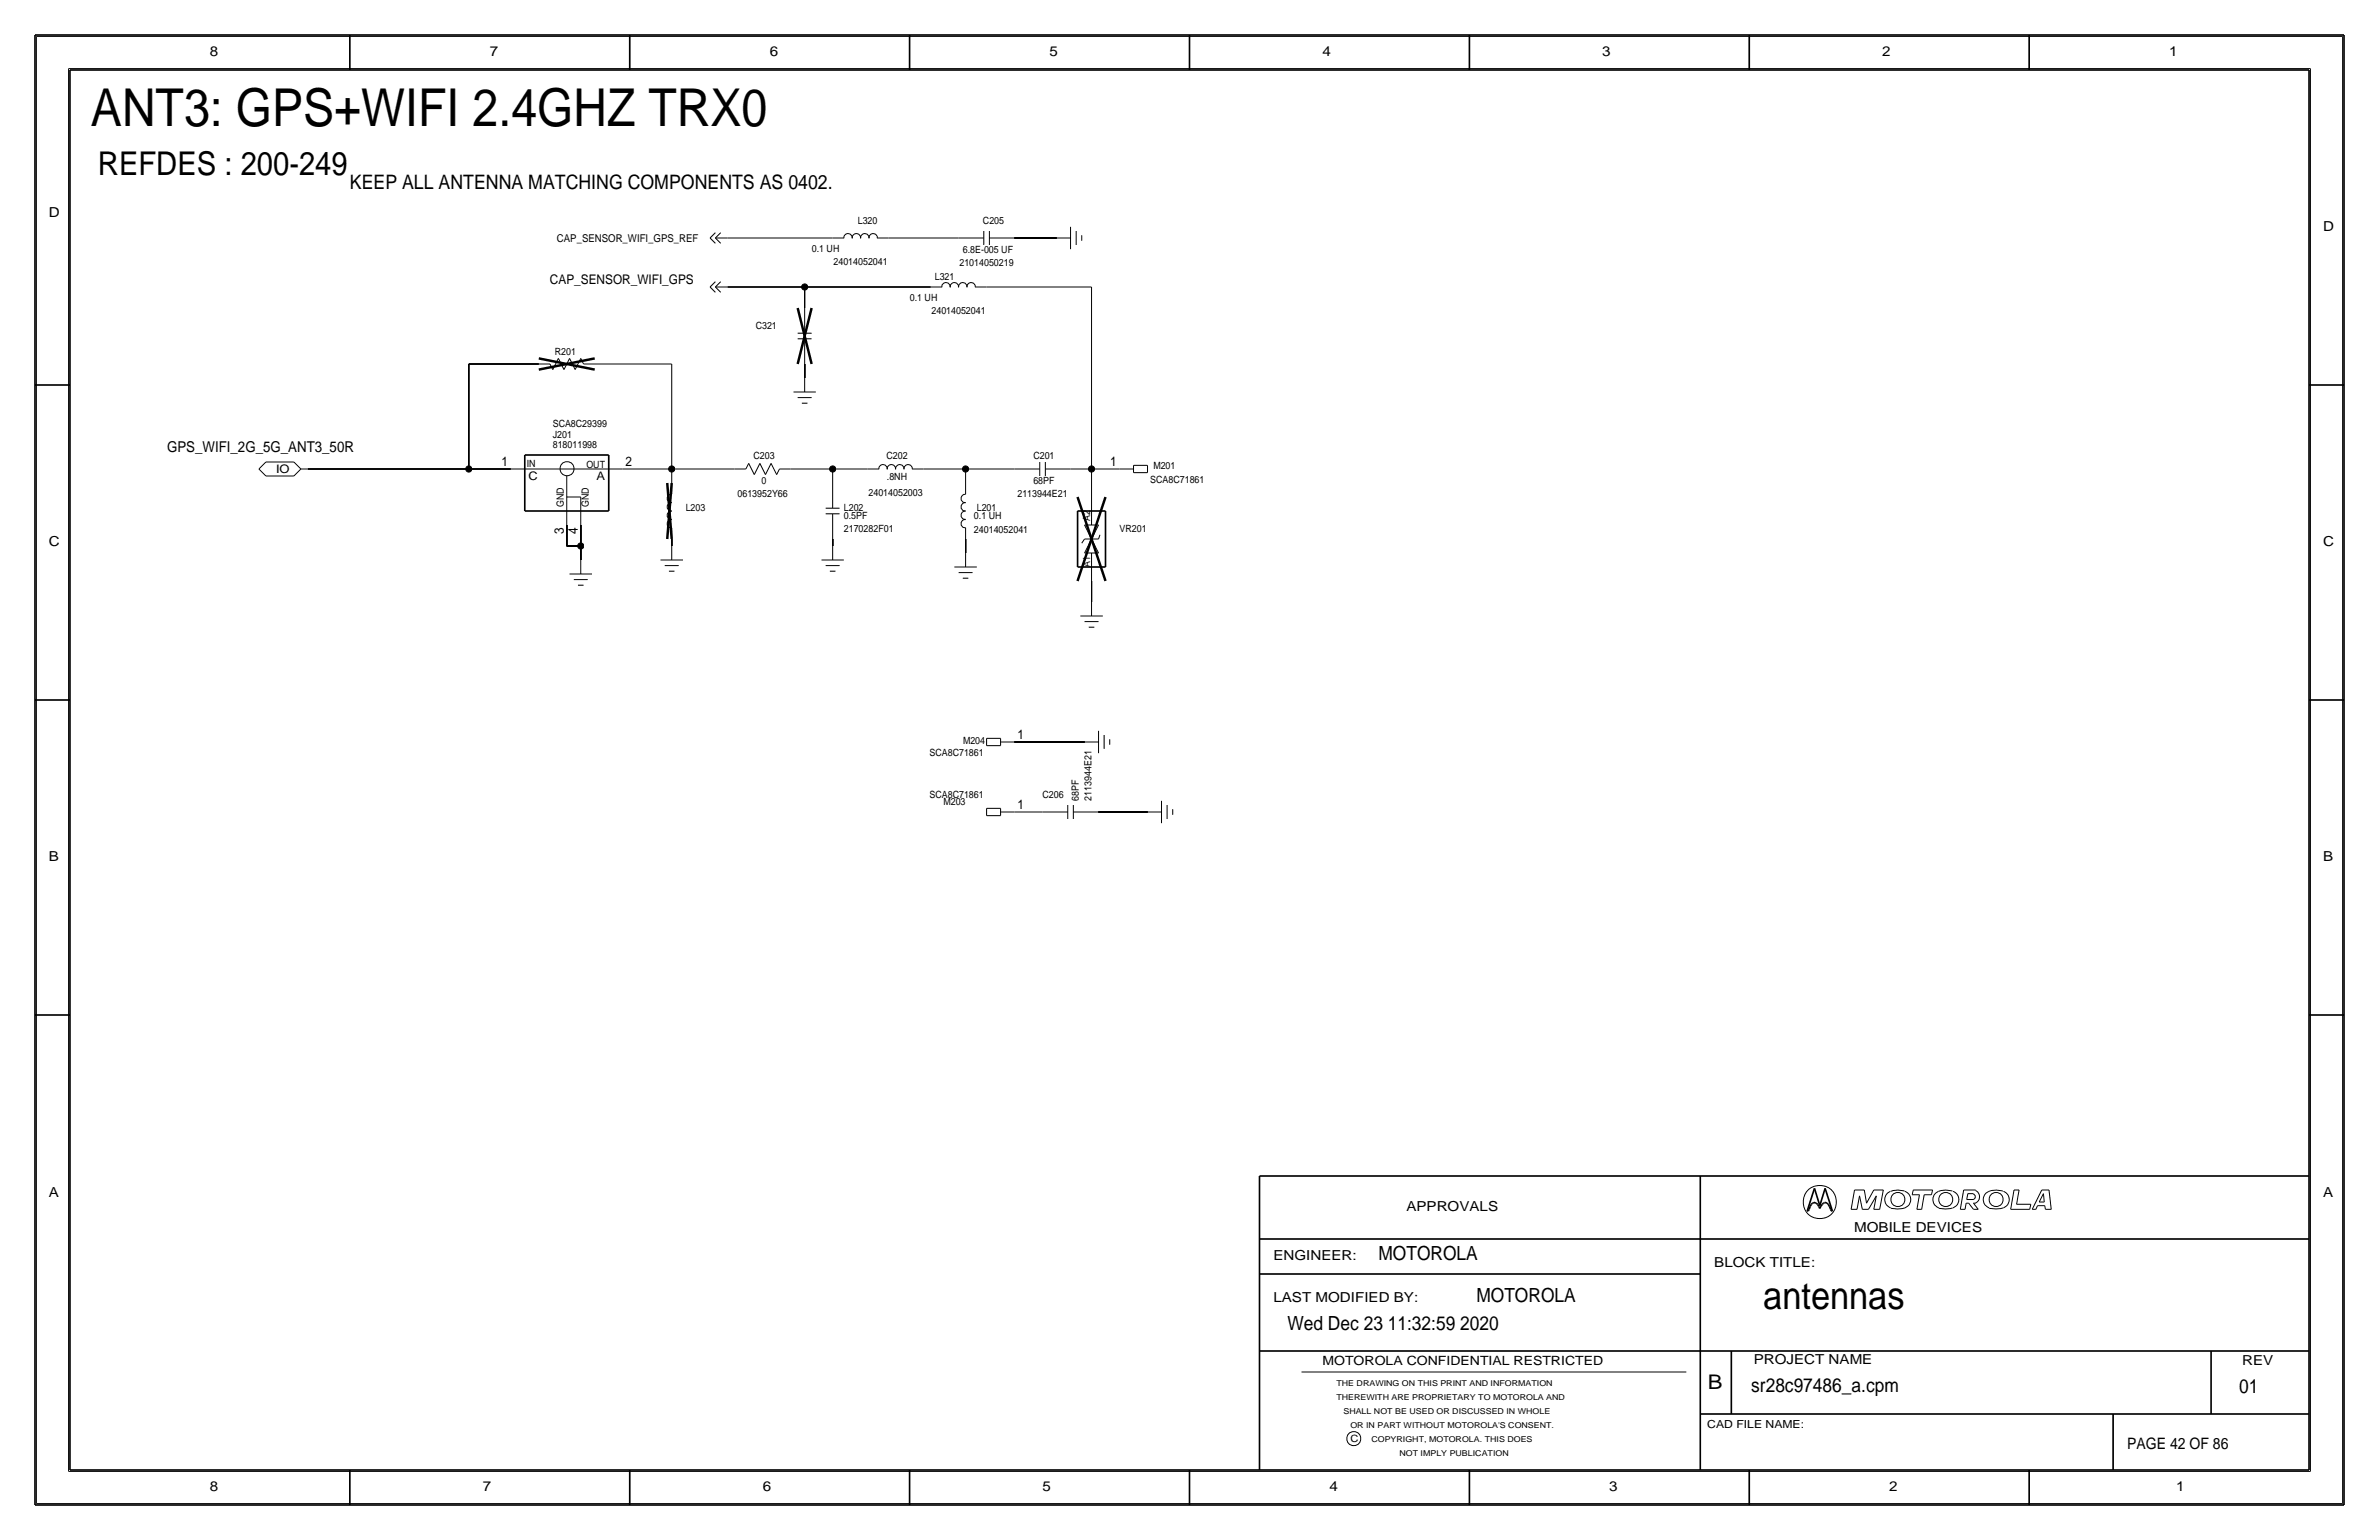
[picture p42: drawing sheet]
<svg xmlns="http://www.w3.org/2000/svg" width="432mm" height="279mm" viewBox="0 0 432 279" stroke-linecap="round" stroke-linejoin="round" font-family="sans-serif">
<defs><g id="words">
<text font-size="9.5" x="16.5" y="22.9">ANT3: GPS+WIFI 2.4GHZ TRX0</text>
<text font-size="7" x="320" y="237.5">antennas</text>
<text font-size="5.9" x="17.8" y="31.8">REFDES : 200-249</text>
<text font-size="3.7" x="310" y="252.1">B</text>
<text font-size="3.6" x="63.5" y="34.3">KEEP ALL ANTENNA MATCHING COMPONENTS AS 0402.</text>
<g font-size="3.5">
<text x="250.2" y="228.6">MOTOROLA</text>
<text x="268" y="236.2">MOTOROLA</text>
<text x="233.7" y="241.3">Wed Dec 23 11:32:59 2020</text>
<text x="317.9" y="252.6">sr28c97486_a.cpm</text>
<text x="406.4" y="252.7">01</text>
</g>
<text font-size="2.9" x="386.1" y="262.9">PAGE 42 OF 86</text>
<text font-size="2.7" x="30.3" y="82">GPS_WIFI_2G_5G_ANT3_50R</text>
<g font-size="2.5">
<text x="38.1" y="10.2">8</text>
<text x="88.9" y="10.2">7</text>
<text x="139.7" y="10.2">6</text>
<text x="190.5" y="10.2">5</text>
<text x="240" y="10.2">4</text>
<text x="290.8" y="10.2">3</text>
<text x="341.6" y="10.2">2</text>
<text x="393.7" y="10.2">1</text>
<text x="8.9" y="39.4">D</text>
<text x="421.6" y="41.9">D</text>
<text x="8.9" y="99.1">C</text>
<text x="421.6" y="99.1">C</text>
<text x="8.9" y="156.2">B</text>
<text x="421.6" y="156.2">B</text>
<text x="8.9" y="217.2">A</text>
<text x="255.3" y="219.7">APPROVALS</text>
<text x="421.6" y="217.2">A</text>
<text x="336.5" y="223.5">MOBILE DEVICES</text>
<text x="231.1" y="228.6">ENGINEER:</text>
<text x="311.1" y="229.9">BLOCK TITLE:</text>
<text x="231.1" y="236.2">LAST MODIFIED BY:</text>
<text x="318.3" y="247.5">PROJECT NAME</text>
<text x="407" y="247.6">REV</text>
<text x="38.1" y="270.5">8</text>
<text x="87.6" y="270.5">7</text>
<text x="138.4" y="270.5">6</text>
<text x="189.2" y="270.5">5</text>
<text x="241.3" y="270.5">4</text>
<text x="292.1" y="270.5">3</text>
<text x="342.9" y="270.5">2</text>
<text x="395" y="270.5">1</text>
</g>
<g font-size="2.4">
<text x="99.8" y="51.6">CAP_SENSOR_WIFI_GPS</text>
<text x="91" y="84.6">1</text>
<text x="113.5" y="84.6">2</text>
<text x="201.5" y="84.6">1</text>
<text x="102.4" y="97" transform="rotate(-90 102.4 97)">3</text>
<text x="104.9" y="97" transform="rotate(-90 104.9 97)">4</text>
<text x="184.7" y="134.1">1</text>
<text x="184.7" y="146.8">1</text>
</g>
<text font-size="2.3" x="240" y="247.6">MOTOROLA CONFIDENTIAL RESTRICTED</text>
<g font-size="2.1">
<text x="50.1" y="85.8">IO</text>
<text x="95.9" y="87.1">C</text>
<text x="108.3" y="87.1">A</text>
</g>
<g font-size="2">
<text x="101.1" y="43.9">CAP_SENSOR_WIFI_GPS_REF</text>
<text x="309.9" y="259.1">CAD FILE NAME:</text>
</g>
<g font-size="1.8">
<text x="155.7" y="40.6">L320</text>
<text x="178.4" y="40.6">C205</text>
<text x="147.4" y="45.7">0.1 UH</text>
<text x="174.8" y="46">6.8E-005 UF</text>
<text x="151.3" y="48">24014052041</text>
<text x="169.7" y="50.8">L321</text>
<text x="174.1" y="48.3">21014050219</text>
<text x="137.2" y="59.7">C321</text>
<text x="165.1" y="54.6">0.1 UH</text>
<text x="169.1" y="56.9">24014052041</text>
<text x="100.7" y="64.4">R201</text>
<text x="100.3" y="77.5">SCA8C29399</text>
<text x="100.3" y="81.3">818011998</text>
<text x="100.3" y="79.5">J201</text>
<text x="136.8" y="83.3">C203</text>
<text x="160.9" y="83.4">C202</text>
<text x="187.6" y="83.3">C201</text>
<text x="95.6" y="84.8">IN</text>
<text x="106.4" y="84.8">OUT</text>
<text x="138.2" y="87.7">0</text>
<text x="157.6" y="89.9">24014052003</text>
<text x="161" y="87.1">.8NH</text>
<text x="187.6" y="87.9">68PF</text>
<text x="208.8" y="87.6">SCA8C71861</text>
<text x="209.3" y="85.1">M201</text>
<text x="102.3" y="92" transform="rotate(-90 102.3 92)">GND</text>
<text x="106.9" y="92" transform="rotate(-90 106.9 92)">GND</text>
<text x="124.5" y="92.7">L203</text>
<text x="133.9" y="90.2">0613952Y66</text>
<text x="153.2" y="94.2">0.5PF</text>
<text x="153.2" y="92.7">L202</text>
<text x="176.8" y="94.2">0.1 UH</text>
<text x="177.3" y="92.7">L201</text>
<text x="184.7" y="90.2">2113944E21</text>
<text x="197.9" y="94.5" transform="rotate(-90 197.9 94.5)">A2</text>
<text x="153.2" y="96.5">2170282F01</text>
<text x="176.8" y="96.8">24014052041</text>
<text x="203.2" y="96.5">VR201</text>
<text x="197.9" y="102.9" transform="rotate(-90 197.9 102.9)">A1</text>
<text x="168.7" y="137.2">SCA8C71861</text>
<text x="174.8" y="135">M204</text>
<text x="168.7" y="144.8">SCA8C71861</text>
<text x="171.2" y="146">M203</text>
<text x="189.2" y="144.8">C206</text>
<text x="195.8" y="145.3" transform="rotate(-90 195.8 145.3)">68PF</text>
<text x="198.1" y="145.3" transform="rotate(-90 198.1 145.3)">2113944E21</text>
<text x="245.1" y="261.6">C</text>
</g>
<g font-size="1.5">
<text x="242.6" y="251.5">THE DRAWING ON THIS PRINT AND INFORMATION</text>
<text x="242.6" y="254">THEREWITH ARE PROPRIETARY TO MOTOROLA AND</text>
<text x="243.8" y="256.5">SHALL NOT BE USED OR DISCUSSED IN WHOLE</text>
<text x="245.1" y="259.1">OR IN PART WITHOUT MOTOROLA'S CONSENT.</text>
<text x="248.9" y="261.6">COPYRIGHT, MOTOROLA. THIS DOES</text>
<text x="254" y="264.2">NOT IMPLY PUBLICATION</text>
</g>
</g></defs>
<!-- layer: Nets -->
<g fill="none" stroke="#000" stroke-width=".18">
<path d="M132.1 43.2h19zM132.1 52.1h13.9zM146 52.1v3.8zM146.1 52.1h22.8zM161.3 43.2h12.7zM179.1 52.1h19zM184.1 43.2h7.7zM198.1 52.1v33zM85.1 66v19.1zM85.1 66h12.7zM107.9 66h14zM121.9 66v19.1z"/>
<path d="M146 66v2.6zM55.9 85.1h29.2zM85.1 85.1h7.6zM102.9 95.2v3.9zM102.9 99.1h2.5zM105.4 99.1v2.5zM105.4 95.2v3.9zM113 85.1h8.9zM121.9 97.8v1.3zM121.9 85.1v2.5zM121.9 85.1h11.4zM143.5 85.1h7.6z"/>
<path d="M151.1 97.8v1.3zM151.1 85.1v2.5zM151.1 85.1h6.4zM167.6 85.1h7.7zM175.3 97.8v2.5zM175.3 85.1v2.5zM175.3 85.1h8.8zM194.3 85.1h3.8zM198.1 85.1v5.1zM198.1 85.1h5.1zM198.1 105.4v3.8zM184.1 134.6h12.7z"/>
<path d="M184.1 147.3h5.1zM199.4 147.3h8.9z"/>
</g>
<g fill="#000" stroke="#000" stroke-width=".18">
<circle cx="146" cy="52.1" r=".56"/>
<circle cx="85.1" cy="85.1" r=".56"/>
<circle cx="105.4" cy="99.1" r=".56"/>
<circle cx="121.9" cy="85.1" r=".56"/>
<circle cx="151.1" cy="85.1" r=".56"/>
<circle cx="175.3" cy="85.1" r=".56"/>
<circle cx="198.1" cy="85.1" r=".56"/>
</g>
<!-- layer: Components -->
<g fill="none" stroke="#000" stroke-width=".18">
<path d="M128.9 43.2l.9 .9zM128.9 52.1l.9 .9zM128.9 43.2l.9-1zM128.9 52.1l.9-1zM129.8 43.2l1 .9zM129.8 52.1l1 .9zM129.8 43.2h2.3zM129.8 43.2l1-1zM129.8 52.1h2.3zM129.8 52.1l1-1zM146 55.9v4.6zM151.1 43.2h2.1z"/>
<path d="M153.2 43.2a.75 .75 0 0 1 .7-.8 .75 .75 0 0 1 .7 .8M154.7 43.2a.75 .75 0 0 1 .7-.8 .75 .75 0 0 1 .8 .8M156.2 43.2a.75 .75 0 0 1 .7-.8 .75 .75 0 0 1 .8 .8M157.7 43.2a.75 .75 0 0 1 .8-.8 .75 .75 0 0 1 .7 .8M159.3 43.2h2zM168.9 52.1h2zM170.9 52.1a.75 .75 0 0 1 .8-.8 .75 .75 0 0 1 .7 .8M172.5 52.1a.75 .75 0 0 1 .7-.8 .75 .75 0 0 1 .7 .8M174 52.1a.75 .75 0 0 1 .7-.8 .75 .75 0 0 1 .8 .8M174 43.2h4.6zM175.5 52.1a.75 .75 0 0 1 .7-.8 .75 .75 0 0 1 .8 .8M177 52.1h2.1z"/>
<path d="M178.6 41.9v2.5zM179.6 43.2h4.6zM179.6 41.9v2.5zM191.8 43.2h2.5zM194.3 41.1v4.1zM195.3 41.9v2.5zM196.3 42.7v1zM97.8 66h2zM99.8 66l.5 1.1zM101.3 65l-1 2.1zM101.3 65l1.1 2.1zM103.4 65l1 2.1z"/>
<path d="M103.4 65l-1 2.1zM105.4 65l.5 1zM105.4 65l-1 2.1zM105.9 66h2zM144 71.1h4.1zM144.8 61.5h2.5zM144.8 60.5h2.5zM144.8 72.1h2.5zM145.5 73.2h1.1zM146 61.5v4.5zM146 68.6v2.5zM47 85.1l1.3 1.3z"/>
<path d="M48.3 83.8l-1.3 1.3zM48.3 86.4h5zM48.3 83.8h5zM53.3 83.8l1.3 1.3zM54.6 85.1h1.3zM54.6 85.1l-1.3 1.3zM92.7 85.1h20.3zM102.9 86.4v8.8zM102.9 90.2h2.5zM105.4 90.2v5zM121.9 95.8v2zM121.9 87.6v2.1z"/>
<path d="M121.9 99.1v2.5zM121.9 89.7a.74 .74 0 0 0-.8 .8 .74 .74 0 0 0 .8 .7M121.9 92.8a.74 .74 0 0 0-.8 .7 .74 .74 0 0 0 .8 .7M121.9 94.3a.74 .74 0 0 0-.8 .7 .74 .74 0 0 0 .8 .8M121.9 91.2a.74 .74 0 0 0-.8 .8 .74 .74 0 0 0 .8 .7M133.4 85.1h2zM135.9 84.1l1 2zM135.9 84.1l-.5 1zM137.9 84.1l-1 2zM137.9 84.1l1 2zM140 84.1l-1.1 2zM140 84.1l1 2z"/>
<path d="M141.5 85.1l-.5 1zM141.5 85.1h2zM149.9 93.2h2.5zM149.9 92.2h2.5zM151.1 99.1v2.5zM151.1 93.2v4.6zM151.1 87.6v4.6zM157.5 85.1h2zM159.5 85.1a.75 .75 0 0 1 .7-.8 .75 .75 0 0 1 .8 .8M161 85.1a.75 .75 0 0 1 .8-.8 .75 .75 0 0 1 .7 .8M162.6 85.1a.75 .75 0 0 1 .7-.8 .75 .75 0 0 1 .7 .8M164.1 85.1a.75 .75 0 0 1 .7-.8 .75 .75 0 0 1 .8 .8"/>
<path d="M165.6 85.1h2zM175.3 95.8v2zM175.3 87.6v2.1zM175.3 89.7a.74 .74 0 0 0-.9 .8 .74 .74 0 0 0 .9 .7M175.3 92.8a.74 .74 0 0 0-.9 .7 .74 .74 0 0 0 .9 .7M175.3 94.3a.74 .74 0 0 0-.9 .7 .74 .74 0 0 0 .9 .8M175.3 91.2a.74 .74 0 0 0-.9 .8 .74 .74 0 0 0 .9 .7M184.1 85.1h4.6zM188.7 83.8v2.6zM189.7 85.1h4.6zM189.7 83.8v2.6zM196.8 95.2h2.6z"/>
<path d="M196.8 95.2l2.6 5.1zM196.8 97.8l-.5 .8zM196.9 97.8h2.5zM198.1 90.2v5zM199.4 95.2l-2.5 5.1zM199.6 97l-.2 .8zM203.2 85.1h2.5zM205.7 84.4v1.4zM205.7 84.4h2.6zM205.7 85.8h2.6zM208.3 84.4v1.3zM103.4 104.1h4z"/>
<path d="M104.1 105.2h2.6zM104.9 106.2h1zM105.4 101.6v2.5zM119.9 101.6h4.1zM120.7 102.6h2.5zM121.4 103.6h1zM149.1 101.6h4.1zM149.9 102.6h2.5zM150.6 103.6h1zM173.2 102.9h4.1zM174 103.9h2.5zM174.8 104.9h1z"/>
<path d="M175.3 100.3v2.6zM196.1 111.8h4.1zM196.8 100.3h2.6zM196.9 112.8h2.5zM197.6 113.8h1zM198.1 100.3v5.1zM198.1 109.2v2.6zM179.1 135.3h2.5zM179.1 134v1.3zM179.1 134h2.5zM181.6 134v1.3zM181.6 134.6h2.5z"/>
<path d="M196.9 134.6h2.5zM199.4 132.6v4.1zM200.4 133.3v2.6zM201.4 134.1v1zM179.1 146.7h2.5zM179.1 146.7v1.3zM179.1 148h2.5zM181.6 146.7v1.3zM181.6 147.3h2.5zM189.2 147.3h4.6zM193.8 146v2.6zM194.8 146.1v2.5z"/>
<path d="M194.8 147.3h4.6zM208.3 147.3h2.5zM210.8 145.3v4.1zM211.8 146v2.6zM212.9 146.8v1z"/>
<circle cx="102.9" cy="85" r="1.28"/>
</g>
<path d="M144.8 55.9l2.5 10.1zM147.3 55.9l-2.5 10.1zM97.8 67.1l10.1-2.1zM97.8 65l10.1 2.1zM121.1 87.6l.8 10.2zM121.9 87.6l-.8 10.2zM195.6 90.2l5.1 15.2zM200.7 90.2l-5.1 15.2z" fill="none" stroke="#000" stroke-width=".45"/>
<path d="M95.2 82.6v10.1zM95.3 82.5h15.2zM95.3 92.7h15.2zM110.5 82.6v10.1zM195.6 92.7h5.1zM195.6 92.7v10.2zM200.7 92.7v10.2zM195.6 102.9h5.1z" fill="none" stroke="#000" stroke-width=".3"/>
<!-- layer: Page Border and Title Block -->
<g fill="none" stroke="#000" stroke-width=".3">
<path d="M6.3 6.4v266.7zM6.4 6.4h419zM12.7 12.7h406.4zM12.7 12.7v254zM63.5 6.4v6.3zM114.3 6.4v6.3zM165.1 6.4v6.3zM215.9 6.3v6.4zM266.7 6.4v6.3zM317.5 6.4v6.3zM368.3 6.4v6.3zM419.1 12.7v254z"/>
<path d="M425.4 6.4v266.7zM6.3 69.8h6.4zM419.1 69.8h6.3zM6.3 127h6.4zM419.1 127h6.3zM6.3 184.1h6.4zM419.1 184.1h6.3zM228.6 213.4v53.3zM228.6 213.4h190.5zM308.6 213.4v53.3zM328 219.7h.2zM328.4 219.4l-.2 .3z"/>
<path d="M328.6 218.8l-.2 .6zM328.8 218.5l-.2 .3zM329 218.3l.2-.1zM329 218.3l-.2 .2zM329.2 218.2h.2zM329.3 215.6l-1.3 4.1zM329.3 215.6l1 3.1zM329.4 218.2l.2 .1zM329.6 218.3l.3 .2zM329.9 218.5l.2 .3zM330.1 218.8l.2 .5zM330.5 218.8l-.2 .5z"/>
<path d="M330.8 218.5l-.3 .3zM331 218.3l.2-.1zM331 218.3l-.2 .2zM331.2 218.2h.2zM331.3 215.6l1.3 4.1zM331.3 215.6l-1 3.1zM331.4 218.2l.2 .1zM331.6 218.3l.2 .2zM331.8 218.5l.2 .3zM332 218.8l.3 .6zM332.3 219.4l.1 .3zM332.4 219.7h.2z"/>
<path d="M228.6 231.1h80zM228.6 224.8h190.5zM228.6 245.1h190.5zM308.6 256.5h110.5zM314.2 245.1v11.4zM383.5 256.5v10.2zM401.3 245.1v11.4zM6.4 273h419zM12.7 266.7h406.4zM63.5 266.7v6.4zM114.3 266.7v6.4zM165.1 266.7v6.4z"/>
<path d="M215.9 266.7v6.3zM266.7 266.7v6.4zM317.5 266.7v6.4zM368.3 266.7v6.4z"/>
</g>
<g fill="none" stroke="#000" stroke-width=".18">
<path d="M6.6 6.6h418.6zM6.6 6.6v266.2zM12.4 12.4v254.6zM12.4 12.4h407zM419.4 12.4v254.6zM425.2 6.6v266.2zM336 219.4h1.1zM336.6 215.9h1.8zM336.6 215.9l-.6 3.5zM337.5 217l-.4 2.4zM337.5 217l.5 2.4zM338 219.4h1.1z"/>
<path d="M338.4 215.9l.4 2.4zM340.1 215.9l-1.3 2.4zM340.1 219.4h1.1zM340.1 215.9h1.7zM340.6 217l-.5 2.4zM340.6 217l-1.5 2.4zM341.8 215.9l-.6 3.5zM343.1 216.2a1.6 1.6 0 0 0-1 1.5 1.6 1.6 0 0 0 1.1 1.4M345.7 216.1h-.2a4 4 0 0 0-2.3 .1M345.7 219.2a5.1 5.1 0 0 1-2.5 0M345.7 216.2a1.59 1.59 0 0 1 1.1 1.5 1.59 1.59 0 0 1-1.1 1.5M347.1 216.8h1.3z"/>
<path d="M347.3 215.9h3.5zM347.3 215.9l-.2 .9zM347.9 219.4h.9zM348.4 216.8l-.5 2.6zM349.2 216.8l-.4 2.6zM349.2 216.8h1.4zM350.8 215.9l-.2 .9zM354.4 216.1a3.1 3.1 0 0 0-3.3 .7 1.62 1.62 0 0 0 .8 2.3M354.4 219.2a5.1 5.1 0 0 1-2.5 0M354.5 216.2a1.59 1.59 0 0 1 1 1.5 1.59 1.59 0 0 1-1 1.5M355.8 219.4h.9zM356.4 215.9h2.2z"/>
<path d="M356.4 215.9l-.6 3.5zM356.9 218.3l-.2 1.1zM356.9 218.3h.4zM357 217.6h1.2zM357.2 216.6l-.2 1zM357.2 216.6h1zM357.3 218.3l.9 1.1zM358.1 216.7a.5 .5 0 0 1 .4 .4 .5 .5 0 0 1-.4 .5M358.2 219.4h.9zM358.2 218.3l.9 1.1zM358.2 218.3h.4zM358.5 216a1.24 1.24 0 0 1 .8 1.1 1.24 1.24 0 0 1-.8 1.2"/>
<path d="M363.5 216.1a3.1 3.1 0 0 0-3.3 .7 1.62 1.62 0 0 0 .8 2.3M363.6 219.2a5.1 5.1 0 0 1-2.6 0M363.6 216.2a1.59 1.59 0 0 1 1.1 1.5 1.59 1.59 0 0 1-1.1 1.5M364.9 219.4h3.5zM365.6 215.9l-.7 3.5zM365.6 215.9h.9zM366 218.5h2.6zM366.5 215.9l-.5 2.6zM368.6 218.5l-.2 .9zM368.9 219.4h.6zM369.8 218.7l-.3 .7zM369.8 218.7h1.3z"/>
<path d="M370.1 218.1h.9zM370.6 215.9l-1.7 3.5zM370.6 215.9h1.3zM370.9 216.6l-.8 1.5zM370.9 216.6l.1 1.5zM371.1 218.7l.1 .7zM371.2 219.4h1.1zM371.9 215.9l.4 3.5zM236.2 248.9h69.9zM6.6 272.8h418.6zM12.4 267h407z"/>
<circle cx="330.3" cy="218.1" r="3"/>
<circle cx="344.5" cy="217.6" r="1.28"/>
<circle cx="353.2" cy="217.6" r="1.28"/>
<circle cx="362.3" cy="217.6" r="1.28"/>
<circle cx="245.7" cy="261" r="1.28"/>
</g>
<use href="#words"/>
</svg>
